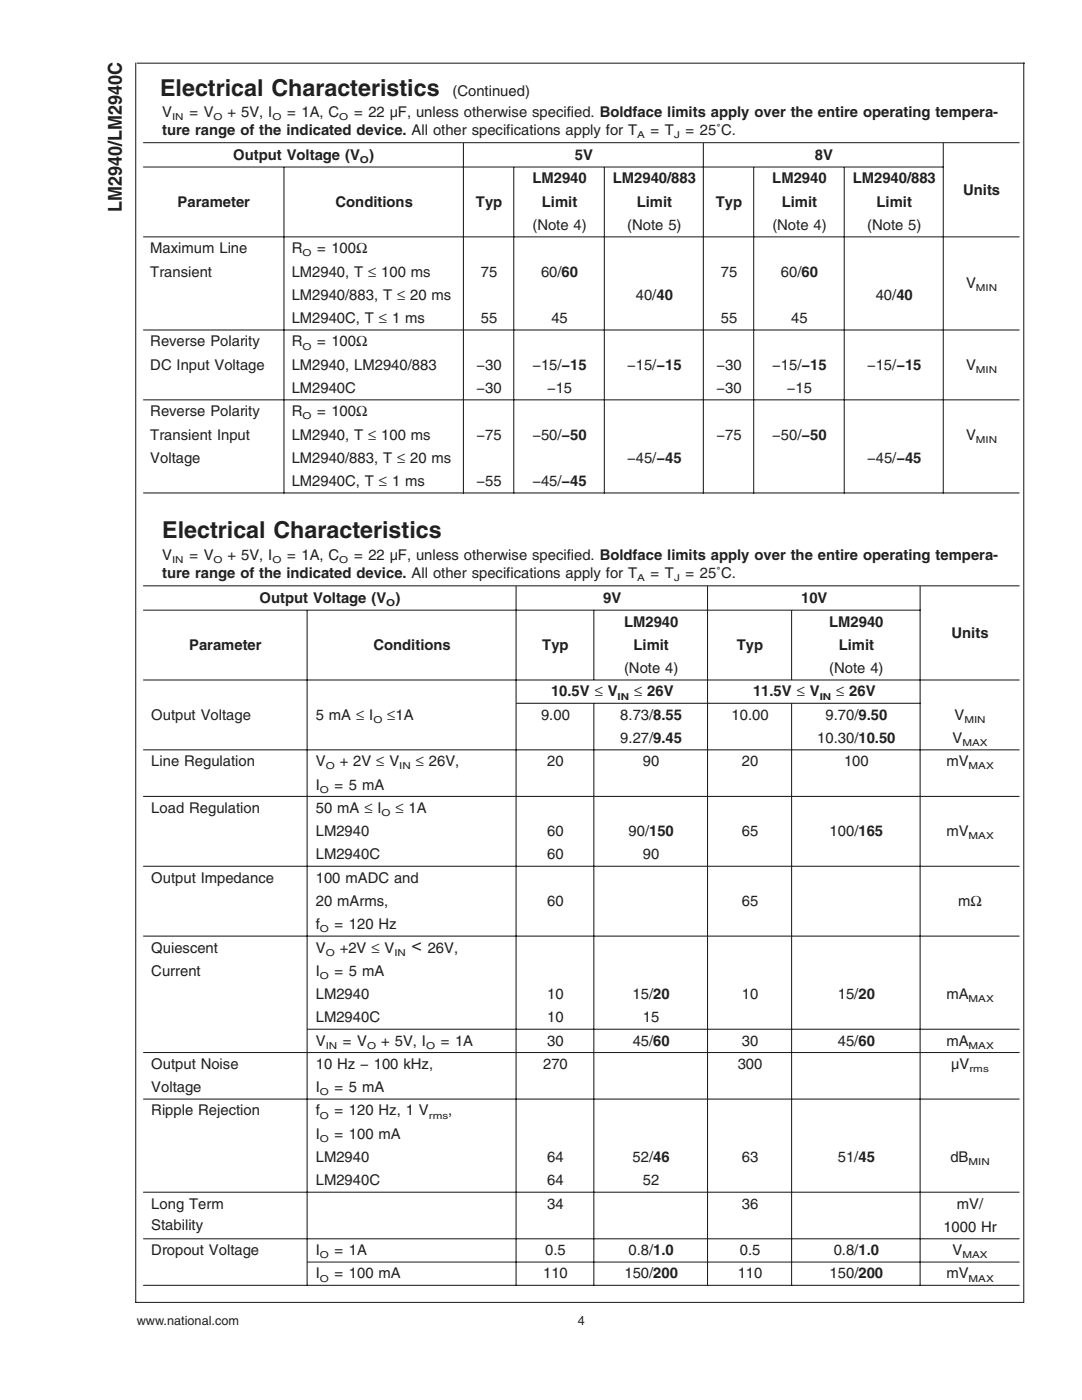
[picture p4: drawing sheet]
<svg xmlns="http://www.w3.org/2000/svg" width="216mm" height="279mm" viewBox="0 0 216 279" stroke-linecap="round" stroke-linejoin="round" font-family="sans-serif">
<defs><g id="words">
<g font-size="4.6" fill="#231f20">
<text x="31.9" y="19.2">Electrical Characteristics</text>
<text x="32.4" y="107.4">Electrical Characteristics</text>
</g>
<text font-size="3.8" fill="#231f20" x="24.3" y="42.2" transform="rotate(-90 24.3 42.2)">LM2940/LM2940C</text>
<text font-size="3.5" fill="#231f20" x="82.1" y="189.9">&lt;</text>
<g font-size="3" fill="#231f20">
<text x="32.4" y="23.3">V</text>
<text x="37.8" y="23.3">= V</text>
<text x="45.4" y="23.3">+ 5V, I</text>
<text x="57.3" y="23.3">= 1A, C</text>
<text x="70.6" y="23.3">= 22 µF, unless otherwise specified. Boldface limits apply over the entire operating tempera-</text>
<text x="90.3" y="19.2">(Continued)</text>
<text x="32.4" y="26.9">ture range of the indicated device. All other specifications apply for T</text>
<text x="129.8" y="26.9">= T</text>
<text x="136.8" y="26.9">= 25˚C.</text>
<text x="46.5" y="32">Output Voltage (V )</text>
<text x="114.7" y="32">5V</text>
<text x="162.6" y="32">8V</text>
<text x="35.4" y="41.3">Parameter</text>
<text x="67" y="41.3">Conditions</text>
<text x="95" y="41.3">Typ</text>
<text x="106.2" y="36.6">LM2940</text>
<text x="108.1" y="41.3">Limit</text>
<text x="122.3" y="36.6">LM2940/883</text>
<text x="127" y="41.3">Limit</text>
<text x="142.8" y="41.3">Typ</text>
<text x="154.1" y="36.6">LM2940</text>
<text x="156" y="41.3">Limit</text>
<text x="170.1" y="36.6">LM2940/883</text>
<text x="174.9" y="41.3">Limit</text>
<text x="192.2" y="38.9">Units</text>
<text x="106.2" y="45.9">(Note 4)</text>
<text x="125.2" y="45.9">(Note 5)</text>
<text x="154.1" y="45.9">(Note 4)</text>
<text x="173" y="45.9">(Note 5)</text>
<text x="30" y="50.5">Maximum Line</text>
<text x="58.2" y="50.5">R</text>
<text x="63.3" y="50.5">= 100Ω</text>
<text x="30" y="55.2">Transient</text>
<text x="58.2" y="55.2">LM2940, T ≤ 100 ms</text>
<text x="58.2" y="59.8">LM2940/883, T ≤ 20 ms</text>
<text x="96" y="55.2">75</text>
<text x="108" y="55.2">60/60</text>
<text x="126.9" y="59.8">40/40</text>
<text x="143.8" y="55.2">75</text>
<text x="155.8" y="55.2">60/60</text>
<text x="174.7" y="59.8">40/40</text>
<text x="192.8" y="57.5">V</text>
<text x="58.2" y="64.5">LM2940C, T ≤ 1 ms</text>
<text x="96" y="64.5">55</text>
<text x="110" y="64.5">45</text>
<text x="143.8" y="64.5">55</text>
<text x="157.9" y="64.5">45</text>
<text x="30" y="69.1">Reverse Polarity</text>
<text x="58.2" y="69.1">R</text>
<text x="63.3" y="69.1">= 100Ω</text>
<text x="30" y="73.8">DC Input Voltage</text>
<text x="58.2" y="73.8">LM2940, LM2940/883</text>
<text x="95.1" y="73.8">−30</text>
<text x="106.2" y="73.8">−15/−15</text>
<text x="125.1" y="73.8">−15/−15</text>
<text x="143" y="73.8">−30</text>
<text x="154.1" y="73.8">−15/−15</text>
<text x="173" y="73.8">−15/−15</text>
<text x="192.8" y="73.8">V</text>
<text x="30" y="83.1">Reverse Polarity</text>
<text x="58.2" y="83.1">R</text>
<text x="58.2" y="78.4">LM2940C</text>
<text x="63.3" y="83.1">= 100Ω</text>
<text x="95.1" y="78.4">−30</text>
<text x="109.2" y="78.4">−15</text>
<text x="143" y="78.4">−30</text>
<text x="157" y="78.4">−15</text>
<text x="30" y="87.7">Transient Input</text>
<text x="58.2" y="87.7">LM2940, T ≤ 100 ms</text>
<text x="95.1" y="87.7">−75</text>
<text x="106.2" y="87.7">−50/−50</text>
<text x="143" y="87.7">−75</text>
<text x="154.1" y="87.7">−50/−50</text>
<text x="192.8" y="87.7">V</text>
<text x="30" y="92.4">Voltage</text>
<text x="58.2" y="92.4">LM2940/883, T ≤ 20 ms</text>
<text x="125.1" y="92.4">−45/−45</text>
<text x="173" y="92.4">−45/−45</text>
<text x="58.2" y="97">LM2940C, T ≤ 1 ms</text>
<text x="95.1" y="97">−55</text>
<text x="106.2" y="97">−45/−45</text>
<text x="32.4" y="111.7">V</text>
<text x="37.8" y="111.7">= V</text>
<text x="45.4" y="111.7">+ 5V, I</text>
<text x="57.3" y="111.7">= 1A, C</text>
<text x="70.6" y="111.7">= 22 µF, unless otherwise specified. Boldface limits apply over the entire operating tempera-</text>
<text x="32.4" y="115.3">ture range of the indicated device. All other specifications apply for T</text>
<text x="129.8" y="115.3">= T</text>
<text x="136.8" y="115.3">= 25˚C.</text>
<text x="51.8" y="120.4">Output Voltage (V )</text>
<text x="120.4" y="120.4">9V</text>
<text x="124.5" y="125">LM2940</text>
<text x="159.9" y="120.4">10V</text>
<text x="165.5" y="125">LM2940</text>
<text x="37.7" y="129.7">Parameter</text>
<text x="74.5" y="129.7">Conditions</text>
<text x="108.2" y="129.7">Typ</text>
<text x="126.4" y="129.7">Limit</text>
<text x="147" y="129.7">Typ</text>
<text x="167.3" y="129.7">Limit</text>
<text x="189.9" y="127.4">Units</text>
<text x="124.5" y="134.3">(Note 4)</text>
<text x="165.5" y="134.3">(Note 4)</text>
<text x="30.2" y="143.6">Output Voltage</text>
<text x="63" y="143.6">5 mA ≤ I</text>
<text x="77.3" y="143.6">≤1A</text>
<text x="108" y="143.6">9.00</text>
<text x="110" y="139">10.5V ≤ V</text>
<text x="123.8" y="143.6">8.73/8.55</text>
<text x="126.6" y="139">≤ 26V</text>
<text x="146" y="143.6">10.00</text>
<text x="150.3" y="139">11.5V ≤ V</text>
<text x="164.7" y="143.6">9.70/9.50</text>
<text x="166.9" y="139">≤ 26V</text>
<text x="190.5" y="143.6">V</text>
<text x="123.8" y="148.3">9.27/9.45</text>
<text x="163.1" y="148.3">10.30/10.50</text>
<text x="190.1" y="148.3">V</text>
<text x="30.2" y="152.9">Line Regulation</text>
<text x="63" y="152.9">V</text>
<text x="67.8" y="152.9">+ 2V ≤ V</text>
<text x="83" y="152.9">≤ 26V,</text>
<text x="109.2" y="152.9">20</text>
<text x="128.3" y="152.9">90</text>
<text x="148" y="152.9">20</text>
<text x="168.4" y="152.9">100</text>
<text x="188.8" y="152.9">mV</text>
<text x="63" y="157.6">I</text>
<text x="66.8" y="157.6">= 5 mA</text>
<text x="30.2" y="162.2">Load Regulation</text>
<text x="63" y="162.2">50 mA ≤ I</text>
<text x="63" y="166.9">LM2940</text>
<text x="78.9" y="162.2">≤ 1A</text>
<text x="109.2" y="166.9">60</text>
<text x="125.4" y="166.9">90/150</text>
<text x="148" y="166.9">65</text>
<text x="165.5" y="166.9">100/165</text>
<text x="188.8" y="166.9">mV</text>
<text x="63" y="171.5">LM2940C</text>
<text x="109.2" y="171.5">60</text>
<text x="128.3" y="171.5">90</text>
<text x="30.2" y="176.2">Output Impedance</text>
<text x="63" y="176.2">100 mADC and</text>
<text x="63" y="180.8">20 mArms,</text>
<text x="63" y="185.4">f</text>
<text x="66.8" y="185.4">= 120 Hz</text>
<text x="109.2" y="180.8">60</text>
<text x="148" y="180.8">65</text>
<text x="191.2" y="180.8">mΩ</text>
<text x="30.2" y="190.1">Quiescent</text>
<text x="63" y="190.1">V</text>
<text x="67.8" y="190.1">+2V ≤ V</text>
<text x="85.3" y="190.1">26V,</text>
<text x="30.2" y="194.7">Current</text>
<text x="63" y="194.7">I</text>
<text x="66.8" y="194.7">= 5 mA</text>
<text x="63" y="199.4">LM2940</text>
<text x="109.2" y="199.4">10</text>
<text x="126.2" y="199.4">15/20</text>
<text x="148" y="199.4">10</text>
<text x="167.2" y="199.4">15/20</text>
<text x="188.8" y="199.4">mA</text>
<text x="63" y="204">LM2940C</text>
<text x="63" y="208.7">V</text>
<text x="68.4" y="208.7">= V</text>
<text x="76.1" y="208.7">+ 5V, I</text>
<text x="88" y="208.7">= 1A</text>
<text x="109.2" y="204">10</text>
<text x="109.2" y="208.7">30</text>
<text x="126.2" y="208.7">45/60</text>
<text x="128.3" y="204">15</text>
<text x="148" y="208.7">30</text>
<text x="167.2" y="208.7">45/60</text>
<text x="188.8" y="208.7">mA</text>
<text x="30.2" y="213.3">Output Noise</text>
<text x="63" y="213.3">10 Hz − 100 kHz,</text>
<text x="108.4" y="213.3">270</text>
<text x="147.2" y="213.3">300</text>
<text x="189.8" y="213.3">µV</text>
<text x="30.2" y="218">Voltage</text>
<text x="63" y="218">I</text>
<text x="66.8" y="218">= 5 mA</text>
<text x="30.2" y="222.6">Ripple Rejection</text>
<text x="63" y="222.6">f</text>
<text x="63" y="227.3">I</text>
<text x="66.8" y="222.6">= 120 Hz, 1 V</text>
<text x="66.8" y="227.3">= 100 mA</text>
<text x="89.4" y="222.6">,</text>
<text x="63" y="231.9">LM2940</text>
<text x="109.2" y="231.9">64</text>
<text x="126.2" y="231.9">52/46</text>
<text x="148" y="231.9">63</text>
<text x="167.2" y="231.9">51/45</text>
<text x="189.6" y="231.9">dB</text>
<text x="63" y="236.6">LM2940C</text>
<text x="109.2" y="236.6">64</text>
<text x="128.3" y="236.6">52</text>
<text x="30.2" y="241.2">Long Term</text>
<text x="30.2" y="245.4">Stability</text>
<text x="109.2" y="241.2">34</text>
<text x="148" y="241.2">36</text>
<text x="188.2" y="245.9">1000 Hr</text>
<text x="190.9" y="241.2">mV/</text>
<text x="30.2" y="250.5">Dropout Voltage</text>
<text x="63" y="250.5">I</text>
<text x="66.8" y="250.5">= 1A</text>
<text x="108.8" y="250.5">0.5</text>
<text x="125.4" y="250.5">0.8/1.0</text>
<text x="147.6" y="250.5">0.5</text>
<text x="166.4" y="250.5">0.8/1.0</text>
<text x="190.1" y="250.5">V</text>
<text x="63" y="255.1">I</text>
<text x="66.8" y="255.1">= 100 mA</text>
<text x="108.4" y="255.1">110</text>
<text x="124.6" y="255.1">150/200</text>
<text x="147.2" y="255.1">110</text>
<text x="165.5" y="255.1">150/200</text>
<text x="188.8" y="255.1">mV</text>
</g>
<g font-size="2.5" fill="#231f20">
<text x="27.3" y="264.5">www.national.com</text>
<text x="115.3" y="264.5">4</text>
</g>
<g font-size="1.9" fill="#231f20">
<text x="34.3" y="23.9">IN</text>
<text x="42.6" y="23.9">O</text>
<text x="54.4" y="23.9">O</text>
<text x="67.7" y="23.9">O</text>
<text x="127.2" y="27.5">A</text>
<text x="134.5" y="27.5">J</text>
<text x="71.8" y="32.6">O</text>
<text x="60.3" y="51.2">O</text>
<text x="194.7" y="58.1">MIN</text>
<text x="60.3" y="69.8">O</text>
<text x="194.7" y="74.4">MIN</text>
<text x="60.3" y="83.7">O</text>
<text x="194.7" y="88.4">MIN</text>
<text x="34.3" y="112.4">IN</text>
<text x="42.6" y="112.4">O</text>
<text x="54.4" y="112.4">O</text>
<text x="67.7" y="112.4">O</text>
<text x="127.2" y="116">A</text>
<text x="134.5" y="116">J</text>
<text x="77.1" y="121">O</text>
<text x="123.2" y="139.6">IN</text>
<text x="163.6" y="139.6">IN</text>
<text x="74.5" y="144.3">O</text>
<text x="192" y="148.9">MAX</text>
<text x="192.4" y="144.3">MIN</text>
<text x="65" y="153.6">O</text>
<text x="79.7" y="153.6">IN</text>
<text x="193.3" y="153.6">MAX</text>
<text x="63.8" y="158.2">O</text>
<text x="76.1" y="162.9">O</text>
<text x="193.3" y="167.5">MAX</text>
<text x="63.8" y="186.1">O</text>
<text x="65" y="190.7">O</text>
<text x="78.7" y="190.7">IN</text>
<text x="63.8" y="195.4">O</text>
<text x="193.3" y="200">MAX</text>
<text x="65" y="209.3">IN</text>
<text x="73.3" y="209.3">O</text>
<text x="85" y="209.3">O</text>
<text x="193.3" y="209.3">MAX</text>
<text x="193.4" y="214">rms</text>
<text x="63.8" y="218.6">O</text>
<text x="63.8" y="223.3">O</text>
<text x="63.8" y="227.9">O</text>
<text x="85.6" y="223.3">rms</text>
<text x="193.2" y="232.5">MIN</text>
<text x="63.8" y="251.1">O</text>
<text x="192" y="251.1">MAX</text>
<text x="63.8" y="255.8">O</text>
<text x="193.3" y="255.8">MAX</text>
</g>
</g></defs>
<g fill="none" stroke="#231f20" stroke-width=".21">
<path d="M27.1 12.5v247.5M27.3 12.6h177.2M204.3 12.5v247.5M28.6 28.5h174.8M28.6 33.3h159.7M56.7 33.3v65.2M92.5 28.6v69.9M102.5 33.3v65.2M120.6 33.3v65.2M140.3 28.6v69.9M150.4 33.3v65.2M168.5 33.3v65.2"/>
<path d="M188.2 28.6v69.9M28.6 47.3h174.8M28.6 65.9h174.8M28.6 79.8h174.8M28.6 98.4h174.8M28.6 116.9h174.8M103 117v139.6M141.2 117v139.6M183.6 117v139.6M28.6 121.8h155.1M28.6 135.7h174.8M61.3 121.8v134.8"/>
<path d="M118.5 121.8v13.9M158 121.8v13.9M28.6 149.7h174.8M28.6 158.9h174.8M103.1 140.4h80.6M118.5 140.4v116.2M158 140.4v116.2M28.6 172.9h174.8M28.6 186.8h174.8M28.6 210.1h174.8M28.6 219.3h174.8M61.4 205.4h142"/>
<path d="M28.6 237.9h174.8M27.1 259.9h177.2M28.6 256.5h174.8M28.6 247.2h174.8M61.4 251.9h142"/>
</g>
<use href="#words"/>
</svg>
